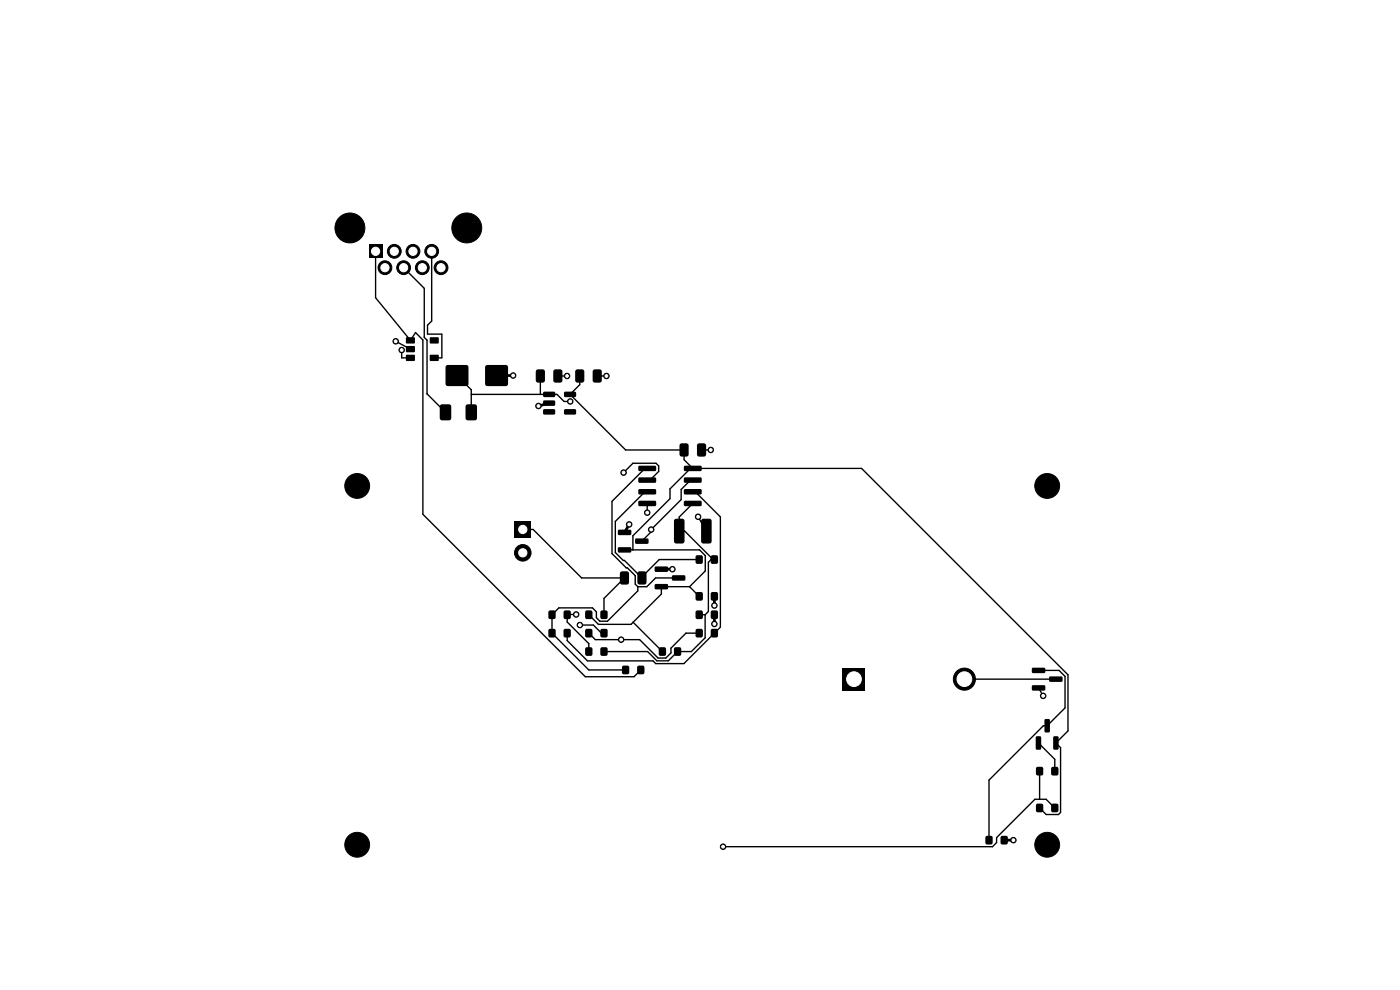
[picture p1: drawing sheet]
<svg xmlns="http://www.w3.org/2000/svg" width="297mm" height="210mm" viewBox="0 0 297 210" stroke-linecap="round" stroke-linejoin="round" font-family="sans-serif">
<g fill="#000">
<path d="M78.2 51.8h2.9v3h-2.9zM86.2 71.6l1.7-.1 .1 .2v1.1l-.2 .1h-1.6l-.1-.2zM86.2 73.4h1.7l.1 .2v1l-.2 .1h-1.6l-.1-.2zM86.2 75.3h1.7l.1 .1v1.1l-.2 .1h-1.6l-.1-.2zM91.2 75.3h1.8l.1 .1v1.1l-.2 .1h-1.6l-.1-.2zM91.2 71.6l1.8-.1 .1 .2v1.1l-.2 .1h-1.6l-.1-.2zM94.7 77.6l.3-.2h3.9l.3 .2 .2 .3v3.5l-.2 .4-.3 .1h-3.9l-.3-.1-.2-.4v-3.5zM103 77.6l.4-.2h3.9l.3 .2 .2 .3v3.5l-.2 .4-.3 .1h-3.9l-.4-.1-.1-.4v-3.5zM113.8 78.5l1.3-.2 .5 .3v2.1l-.3 .4-1.2 .1-.4-.3v-2.1zM117.5 78.5l1.3-.2 .5 .3v2.1l-.3 .4-1.1 .1-.5-.3v-2.1zM122.2 78.5l1.3-.2 .4 .3 .1 2.1-.3 .4-1.2 .1-.4-.3-.1-2.1zM125.9 78.5l1.3-.2 .4 .3 .1 2.1-.3 .4-1.2 .1-.4-.3-.1-2.1z"/>
<path d="M93.4 85.9l.4-.1h1.4l.5 .3v2.6l-.3 .4-1.6 .1-.5-.3v-2.7zM98.9 85.9l.3-.1h1.5l.5 .3v2.6l-.3 .4-1.7 .1-.4-.3v-2.7zM115.3 83.2l2.3-.1 .2 .3v.7l-.3 .1h-2.1l-.2-.2zM115.3 85h2.3l.2 .2v.7l-.3 .2h-2.1l-.2-.3zM115.3 86.9l2.3-.1 .2 .3v.7l-.3 .2-2.1-.1-.2-.2zM119.7 86.9l2.3-.1 .2 .3v.7l-.3 .2-2.1-.1-.2-.2zM119.7 83.2l2.3-.1 .2 .3v.7l-.3 .1h-2.1l-.2-.2zM135.5 98.9l3.5-.1 .2 .3v.7l-.3 .1h-3.3l-.2-.2zM144.3 94.2l1.3-.2 .5 .3v2.1l-.3 .4-1.2 .1-.4-.3-.1-2.1zM145.1 98.9l3.6-.1 .2 .3-.1 .7-.2 .1h-3.4l-.1-.2zM148 94.2l1.3-.2 .5 .3v2.1l-.3 .4-1.2 .1-.4-.3v-2.1zM109.2 110.6h3.5v3.5h-3.5z"/>
<path d="M131.1 112.4h2.7l.1 .2v.7l-.3 .2h-2.4l-.1-.3zM131.1 116.1h2.7l.1 .3v.7l-.3 .1h-2.4l-.1-.3zM134.8 114.3l2.6-.1 .2 .3v.7l-.3 .2h-2.4l-.2-.3zM135.5 101.3h3.5l.2 .2v.7l-.3 .2h-3.3l-.2-.3zM135.5 103.8h3.5l.2 .2v.7l-.3 .2h-3.3l-.2-.3zM135.5 106.3l3.5-.1 .2 .3v.7l-.3 .2h-3.3l-.2-.3zM143.1 110.2l.4-.2h1.2l.5 .3v4.5l-.3 .5h-1.4l-.5-.3v-4.5zM145.1 106.3l3.6-.1 .2 .3-.1 .7-.2 .2h-3.4l-.1-.3zM145.1 103.8h3.6l.2 .2-.1 .7-.2 .2h-3.4l-.1-.3zM145.1 101.3h3.6l.2 .2-.1 .7-.2 .2h-3.4l-.1-.3zM147.7 117.9l.2-.1 1.1 .1 .1 .3-.1 1.3-.3 .1-1-.1-.1-.3zM148.9 110.2l.3-.2h1.3l.4 .3 .1 4.5-.3 .5h-1.5l-.4-.3-.1-4.5z"/>
<path d="M150.9 117.9l.3-.1 1 .1 .1 .3-.1 1.3-.3 .1-1-.1-.1-.3zM116.4 129.6l.3-.1 1.1 .1 .1 .3-.1 1.3-.3 .1-1.1-.1-.1-.3zM116.4 133.5l.3-.1 1.1 .1 .1 .3-.1 1.3-.3 .1-1.1-.1-.1-.3zM119.7 129.6l.2-.1 1.1 .1 .1 .3-.1 1.3-.3 .1-1-.1-.2-.3zM119.7 133.5l.2-.1 1.1 .1 .1 .3-.1 1.3-.3 .1-1-.1-.2-.3zM124.2 133.5l.3-.1 1.1 .1 .1 .3-.1 1.3-.3 .1-1.1-.1-.1-.3zM124.2 129.6l.3-.1 1.1 .1 .1 .3-.1 1.3-.3 .1-1.1-.1-.1-.3zM124.2 137.4l.3-.1 1.1 .1 .1 .3-.1 1.3-.3 .1-1.1-.1-.1-.3zM127.5 133.5l.2-.1 1.1 .1 .1 .3-.1 1.3-.3 .1-1-.1-.1-.3zM127.5 129.6l.2-.1 1.1 .1 .1 .3-.1 1.3-.3 .1-1-.1-.1-.3zM127.5 137.4l.2-.1 1.1 .1 .1 .3-.1 1.3-.3 .1-1-.1-.1-.3zM131.6 121.3l1.4-.1 .4 .3 .1 2-.4 .5h-1.1l-.5-.3v-2z"/>
<path d="M135.3 121.3l1.4-.1 .4 .3 .1 2-.3 .5h-1.2l-.5-.3v-2zM139 120.2h2.6l.1 .3v.6l-.2 .2h-2.5l-.1-.3zM139 124l2.6-.1 .1 .3v.7l-.2 .1h-2.5l-.1-.3zM139.9 137.4l.2-.1 1.1 .1 .1 .3-.1 1.3-.3 .1-1-.1-.2-.3zM142.6 122.1l2.6-.1 .2 .3v.7l-.3 .2h-2.4l-.2-.3zM143.1 137.4l.3-.1 1 .1 .1 .3-.1 1.3-.3 .1-1-.1-.1-.3zM147.7 133.5l.2-.1 1.1 .1 .1 .3-.1 1.3-.3 .1-1-.1-.1-.3zM147.7 125.7l.2-.1 1.1 .1 .1 .3-.1 1.3-.3 .1-1-.1-.1-.3zM147.7 129.6l.2-.1 1.1 .1 .1 .3-.1 1.3-.3 .1-1-.1-.1-.3zM150.9 133.5l.3-.1 1 .1 .1 .3-.1 1.3-.3 .1-1-.1-.1-.3zM150.9 125.7l.3-.1 1 .1 .1 .3-.1 1.3-.3 .1-1-.1-.1-.3zM150.9 129.6l.3-.1 1 .1 .1 .3-.1 1.3-.3 .1-1-.1-.1-.3z"/>
<path d="M132.1 141.3l.2-.1 1.1 .1 .1 .3-.1 1.3-.3 .1-1-.1-.2-.2zM135.3 141.3l.2-.1 1.1 .1 .1 .3-.1 1.3-.3 .1-1-.1-.1-.2zM178.8 141.7h4.7v4.7h-4.7zM219 141.7h2.6l.2 .2-.1 .7-.2 .2h-2.4l-.2-.3zM219 145.4h2.6l.2 .2-.1 .7-.2 .2h-2.4l-.2-.3zM219.8 156.3l.8-.1 .3 .1v2.5l-.2 .2h-.7l-.3-.1zM221.7 152.6l.7-.1 .3 .2v2.4l-.1 .3h-.7l-.3-.2zM222.6 143.6l2.6-.1 .2 .3v.7l-.3 .2-2.4-.1-.2-.2zM223.5 156.3l.8-.1 .3 .1v2.5l-.2 .2h-.7l-.3-.1zM209.1 177.4l.3-.1 1.1 .1 .1 .3-.1 1.3-.3 .2-1.1-.2-.1-.2zM212.4 177.4l.2-.1 1.1 .1 .1 .3-.1 1.3-.3 .2-1-.2-.1-.2zM219.9 162.8l.3-.1 1 .1 .1 .2-.1 1.4-.3 .1-1-.1-.1-.3z"/>
<path d="M219.9 170.6l.3-.1 1 .1 .1 .3-.1 1.3-.3 .1-1-.1-.1-.3zM223.1 162.8l.3-.1 1 .1 .1 .2-.1 1.4-.2 .1-1.1-.1-.1-.3zM223.1 170.6l.3-.1 1 .1 .1 .3-.1 1.3-.2 .1-1.1-.1-.1-.3z"/>
</g>
<g fill="#000" stroke="#000" stroke-width=".21">
<circle cx="74.2" cy="48.4" r="3.2"/>
<circle cx="81.7" cy="56.8" r="1.46"/>
<circle cx="83.6" cy="53.3" r="1.46"/>
<circle cx="85.6" cy="56.8" r="1.46"/>
<circle cx="87.6" cy="53.3" r="1.46"/>
<circle cx="89.6" cy="56.8" r="1.46"/>
<circle cx="91.6" cy="53.3" r="1.46"/>
<circle cx="93.6" cy="56.8" r="1.46"/>
<circle cx="99" cy="48.4" r="3.2"/>
<circle cx="83.9" cy="72.4" r=".59"/>
<circle cx="85.2" cy="74.3" r=".59"/>
<circle cx="108.9" cy="79.7" r=".59"/>
<circle cx="120.3" cy="79.8" r=".59"/>
<circle cx="128.6" cy="79.8" r=".59"/>
<circle cx="114.2" cy="86.1" r=".59"/>
<circle cx="121" cy="85.2" r=".59"/>
<circle cx="150.8" cy="95.5" r=".59"/>
<circle cx="75.8" cy="103.1" r="2.63"/>
<circle cx="110.9" cy="117.3" r="1.76"/>
<circle cx="132.3" cy="100.3" r=".59"/>
<circle cx="133.5" cy="111.2" r=".59"/>
<circle cx="137.3" cy="108.8" r=".59"/>
<circle cx="138.1" cy="112.3" r=".59"/>
<circle cx="148.1" cy="109.6" r=".59"/>
<circle cx="222.2" cy="103.1" r="2.63"/>
<circle cx="122.2" cy="130.3" r=".59"/>
<circle cx="123" cy="132.6" r=".59"/>
<circle cx="131.8" cy="135.7" r=".59"/>
<circle cx="142.6" cy="120.7" r=".59"/>
<circle cx="151.6" cy="128.5" r=".59"/>
<circle cx="151.6" cy="132.4" r=".59"/>
<circle cx="204.6" cy="144.1" r="2.34"/>
<circle cx="221.3" cy="147.6" r=".59"/>
<circle cx="75.8" cy="179.2" r="2.63"/>
<circle cx="153.4" cy="179.6" r=".59"/>
<circle cx="215" cy="178.2" r=".59"/>
<circle cx="222.2" cy="179.2" r="2.63"/>
</g>
<g fill="none" stroke="#000" stroke-width=".29">
<path d="M79.7 53.3v9.9l7.4 9 1.1-1.7 1.5 1.6v37l34.5 34.5h10.3l1.4-1.5M85.6 56.8l4.4 4.4v10.4l.6 .6v11.3M91.6 53.3v14.8l-.9 .9v1.9h3v5h-1.6M83.9 72.4l3.2 1.7M85.2 74.3v1.6h1.9M97 79.7l3 3v4.8M114.6 79.8v3.9M118.3 79.8h2M123 79.8v1.8l-2.1 2.1 11.8 11.8h12.4v2l1.9 1.9M126.7 79.8h1.9M90.6 83.5h.1M90.6 83.5l3.9 4"/>
<path d="M100 83.7h18.2l1.5 1.5h1.3M137.3 99.4h-.5l-7 7v11l3.1 3.1h.2l1.7 1.6v1.8l.5 .6M148.8 95.5h2M110.9 112.3h2.2l10.3 10.3h9.1l-4.4 4.3v3.5M132.3 100.3l2-2h4.9l.5 .5v1.2l-1.8 1.8h-.6M132.5 116.6h15.9l1.2 1.3v3.2l-3.3 3.4M134.3 116.6v-2.9l7.8-7.9v-2.1l4.4-4.3h36.3l43.8 43.7v12l-2.6 2.5 1 1v13.7l-.5 .5h-2.6l-1.4-1.4M137.3 104.3h-.5l-6.3 6.3v6.6l1.7 1.7h.3l3.7 3.7M137.3 106.8v2M147 104.3h.5l5.3 5.3v23.4l-7.7 7.8h-6l-.6-.6h-13.9l-4.3-4.3v-1.6M147 101.8h-.5l-2 2v2.2l-6.4 6.3v.5l-1.9 2M147 106.8l-2.9 2.9v3h1.2l5.6 5.6v.4"/>
<path d="M148.1 109.6l1.8 3.1M148.3 118.7h-8.4l-3.8 3.8M150.9 118.7h.7M150.9 118.7l-.6 .6v10.4l-.7 .7M122.2 130.3h-1.8l-.1 1.6 4.6 4.6v1.7M123 132.6h2.9l1.7 1.7h.5M124.9 134.3l1.4 1.4h9.4l3.9 3.9h1.7l1-1.1v-1l3.2-3.2h2.8M134.3 132l6.2 6.2M135.3 124.5v.8l-6.4 6.5h-1.6l-.8-.8v-1.2l-.8-.9h-7.1l-1.5 1.5v3.9l7.8 7.8h7.8M144 122.6h-4.9l-1.9 1.9h-1.9M146.3 124.5h-6v1.5l-6.4 6.4h-7l-2-2M146.3 124.5l2 2"/>
<path d="M148.3 130.4h1.3M149.6 130.4v4.9l-2.9 2.9h-3l-1.9 2h-2.4l-2-2h-9.3M204.6 144.1h19.4M220.3 157.6l3.5 3.5v2.5M220.3 145.9l1 1.7M220.3 142.2h4.4l1.2 1.3v6.7l-3.7 3.7h-.9l-11.5 11.6v12.7M220.5 163.6v5.9M223.8 171.4l-1.9-1.9h-2.3l-8.2 8.2v1l-.9 .9h-57.1"/>
</g>
<path d="M105.3 79.7h3.6M116.5 85.5l-2.3 .6M133.5 111.2l-1 1.7M140.3 120.7h2.3M151.6 126.5v2M151.6 130.4v2M213 178.2h2" fill="none" stroke="#000" stroke-width=".59"/>
<g fill="#fff" stroke="#fff" stroke-width=".21">
<circle cx="131.8" cy="135.7" r=".29"/>
<circle cx="138.1" cy="112.3" r=".29"/>
<circle cx="128.6" cy="79.8" r=".29"/>
<circle cx="215" cy="178.2" r=".29"/>
<circle cx="114.2" cy="86.1" r=".29"/>
<circle cx="120.3" cy="79.8" r=".29"/>
<circle cx="133.5" cy="111.2" r=".29"/>
<circle cx="221.3" cy="147.6" r=".29"/>
<circle cx="151.6" cy="128.5" r=".29"/>
<circle cx="151.6" cy="132.4" r=".29"/>
<circle cx="108.9" cy="79.7" r=".29"/>
<circle cx="150.8" cy="95.5" r=".29"/>
<circle cx="83.9" cy="72.4" r=".29"/>
<circle cx="142.6" cy="120.7" r=".29"/>
<circle cx="137.3" cy="108.8" r=".29"/>
<circle cx="148.1" cy="109.6" r=".29"/>
<circle cx="132.3" cy="100.3" r=".29"/>
<circle cx="122.2" cy="130.3" r=".29"/>
<circle cx="123" cy="132.6" r=".29"/>
<circle cx="85.2" cy="74.3" r=".29"/>
<circle cx="153.4" cy="179.6" r=".29"/>
<circle cx="121" cy="85.2" r=".29"/>
<circle cx="181.2" cy="144.1" r="1.56"/>
<circle cx="204.6" cy="144.1" r="1.56"/>
<circle cx="110.9" cy="112.3" r=".88"/>
<circle cx="110.9" cy="117.3" r=".88"/>
<circle cx="79.7" cy="53.3" r=".87"/>
<circle cx="81.7" cy="56.8" r=".87"/>
<circle cx="83.6" cy="53.3" r=".87"/>
<circle cx="85.6" cy="56.8" r=".87"/>
<circle cx="87.6" cy="53.3" r=".87"/>
<circle cx="89.6" cy="56.8" r=".87"/>
<circle cx="91.6" cy="53.3" r=".87"/>
<circle cx="93.6" cy="56.8" r=".87"/>
</g>
</svg>
